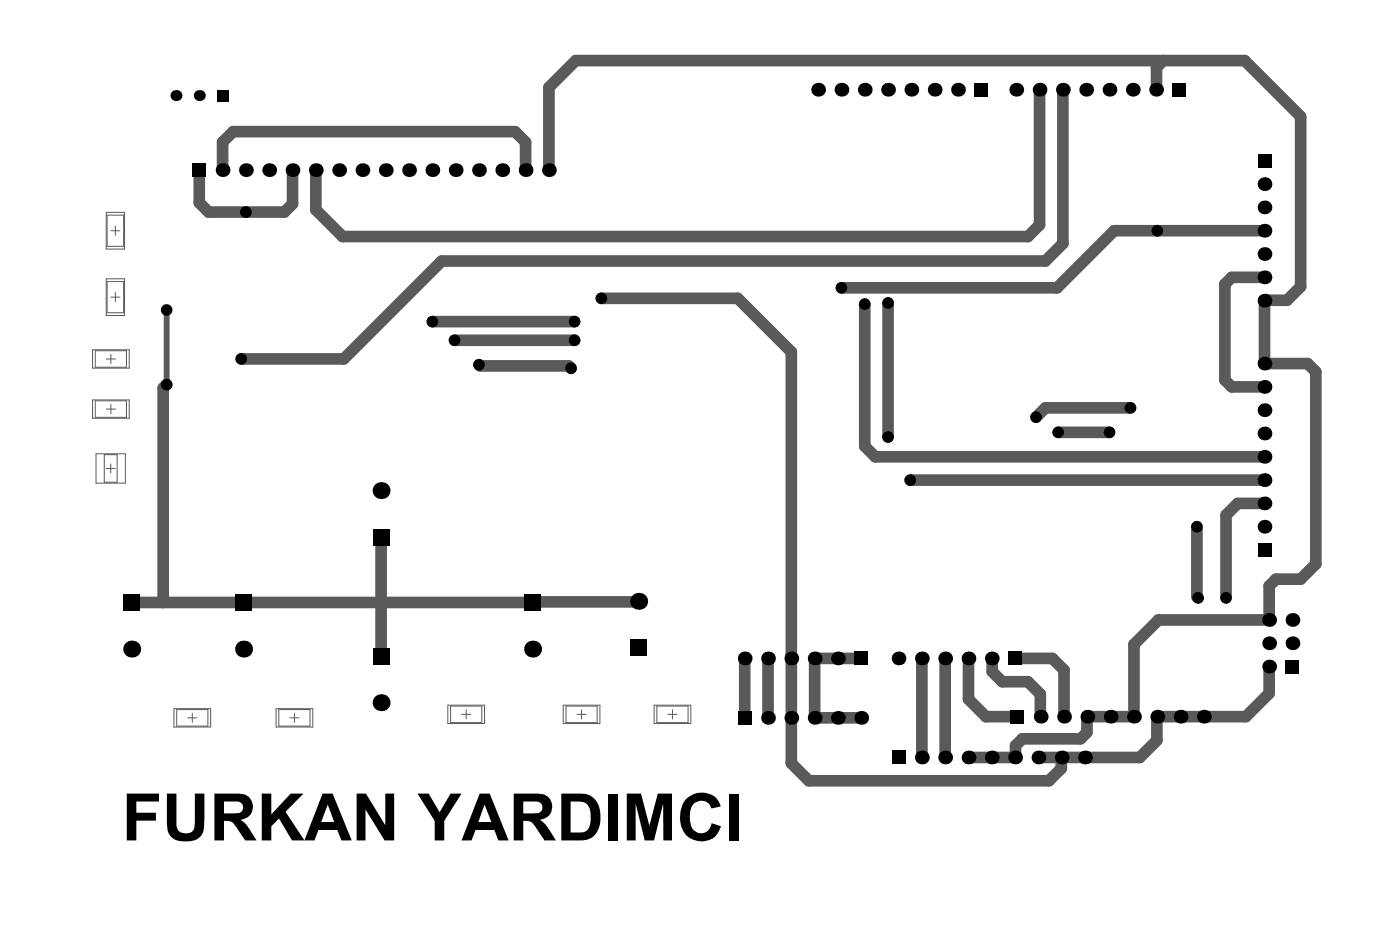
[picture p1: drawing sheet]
<svg xmlns="http://www.w3.org/2000/svg" width="508mm" height="339mm" viewBox="0 0 508 339" stroke-linecap="round" stroke-linejoin="round" font-family="sans-serif">
<g fill="none" stroke="#5a5a5a" stroke-width=".36">
<path d="M38.5 77h6.7v13.3h-6.7zM38.8 78h6v11.3h-6zM40.2 83.7h3.3M41.8 82v3.3M38.5 101.1h6.7v13.3h-6.7zM38.8 102.1h6v11.3h-6zM40.2 107.7h3.3M41.8 106.1v3.3M33.5 126.8h13.4v6.7h-13.4zM34.5 127.2h11.4v6h-11.4zM38.5 130.2h3.4M40.2 128.5v3.3"/>
<path d="M33.5 145h13.4v6.7h-13.4zM34.5 145.3h11.4v6h-11.4zM38.5 148.3h3.4M40.2 146.7v3.3M34.8 164.5h10.7v10.7h-10.7zM37.8 164.9h4.7v10h-4.7zM38.5 169.9h3.3M40.1 168.2v3.3M63.1 257h13.3v6.6h-13.3zM64.1 257.3h11.3v6h-11.3zM69.7 258.6v3.4M100.1 257h13.3v6.6h-13.3z"/>
<path d="M101.1 257.3h11.3v6h-11.3zM106.8 258.6v3.4M162.4 255.7h13.3v6.7h-13.3zM163.4 256h11.3v6h-11.3zM167.4 259h3.3M169 257.4v3.3M204.2 255.7h13.3v6.7h-13.3zM205.2 256h11.3v6h-11.3zM209.2 259h3.3M210.9 257.4v3.3M237.2 255.7h13.3v6.7h-13.3zM238.2 256h11.3v6h-11.3z"/>
<path d="M242.2 259h3.3M243.8 257.4v3.3M68.1 260.3h3.3M105.1 260.3h3.3"/>
</g>
<g fill="none" stroke="#5a5a5a" stroke-width="4.2">
<path d="M377 32.5v49l-4.3 4.3h-248.5l-9.7-9.7v-14.4M385.4 32.5v55.8l-6.3 6.3h-218.9l-35.5 35.5h-37.2M421.8 22l-2.4 2.4-.2 8.1M72.3 61.7v11.8l3.3 3.4h27.5l3-3v-12.2M80.7 61.7v-10.2l3.8-3.8h102.3l3.8 3.8v10.2M199 61.7v-30l9.8-9.7h242.5l20.3 20.3v61.6l-4.9 5-8.2 .1v22.8h15.7l2.9 3v69.7l-5.5 5.5h-8.9l-2.5 2.5v12.3h-40.1l-8.9 8.9v26.2h-16.9l-.2 5.7-2.3 2.3h-21.1l-2.5 2.5-.1 4.3h-16.9M458.5 83.7h-54.5l-20.7 20.7h-78.2M156.8 116.6h51.5M218.1 108.2h49.4l19.4 19.4v149.2l6.4 6.3h87l4.5-4.5 .2-3.9M313.6 110.3v51.5l3.8 3.8h141.1M322 109.9v48.6M458.5 100.6h-11.9l-2.5 2.4v34.8l2.5 2.5h11.9"/>
<path d="M60.4 139.4l-1.2 1.3v77.8M164.8 123.4h43.5M173.7 132.3l.4 .4h32.1l.9 .8M383.7 156.8h18.6M409.9 147.9h-30.8l-3.4 3.4M330 174.1h128.5M138.2 194.8v43.1M434 191v25.3l.4 .5M458.5 182.5h-9.7l-4.2 4.3v30M231.6 218l-.2 .2h-38.1l-.2 .3h-145.3M270 238.7v21.6M278.5 238.7v21.6"/>
<path d="M312.3 238.7h-16.9v21.6h16.9M334.3 238.7v36M342.7 238.7v36M351.2 238.7v14.8l6.3 6.4h11.4M359.6 238.7l.2 4.8 3.6 3.7h9.3l4.5 4.5 .2 8.2M368.1 238.7h13.5l4.2 4.3v16.9M460.2 241.7v9.7l-8.4 8.5h-32.2l-.1 8.6-6.2 6.2h-36.8"/>
</g>
<path d="M60.4 112.4v27" fill="none" stroke="#5a5a5a" stroke-width="2.1"/>
<g fill="#000">
<path d="M46 287.8h11.6v2.8h-8.2v4.1h7.1v2.9h-7.1v7.1h-3.4zM60.5 287.8h3.5v9.4a4.4 4.4 0 0 0 1.4 4.6 3.6 3.6 0 0 0 5-1.4l.3-1.9v-10.7h3.4v9.7a7.8 7.8 0 0 1-1.8 6.2 9.7 9.7 0 0 1-9.9 0 7 7 0 0 1-1.9-5.9zM94.9 287.8h3.5v7.5l7-7.5h4.6l-6.5 6.5 6.9 10.4h-4.5l-4.7-7.9-2.8 2.8v5.1h-3.5zM151.4 287.8h4l4 6.7 4-6.7h3.9l-6.2 9.8v7.1h-3.5v-7.1zM248.8 289.7a7.7 7.7 0 0 1 11.8 .8l.7 1.9-3.3 .8a3.9 3.9 0 0 0-4.3-2.8 3.9 3.9 0 0 0-3.4 3.8 9.6 9.6 0 0 0 1.2 6.8 3.8 3.8 0 0 0 4.1 .9 3.8 3.8 0 0 0 2.4-3.4l3.4 1.1a7.3 7.3 0 0 1-11.3 4.2 9.4 9.4 0 0 1-3-10.9l.6-1.7zM129.3 287.8h3.4l7 11.5v-11.5h3.2v16.9h-3.4l-7-11.2v11.2h-3.2zM220.6 287.8h3.4v16.9h-3.4zM227.3 287.8h5.1l3.1 11.6 3-11.6h5.2v16.9h-3.2v-13.3l-3.3 13.3h-3.4l-3.3-13.3v13.3h-3.2zM264.3 287.8h3.4v16.9h-3.4z"/>
<path d="M81.2 290.6v4.3h4.3a2.17 2.17 0 0 0 2.4-1 2.17 2.17 0 0 0-.3-2.6l-1.3-.7zM77.8 287.8h7.6a5.5 5.5 0 0 1 5.6 2.2 4.8 4.8 0 0 1-3.8 7.3 9.1 9.1 0 0 1 3.7 4.1l2.2 3.3h-4.2l-2.5-3.8a6.1 6.1 0 0 0-3.2-3.2l-2-.1v7.1h-3.4z"/>
<path d="M118.8 291.7l-2.3 6.4h4.7zM117 287.8h3.6l6.9 16.9h-3.7l-1.5-3.8h-6.8l-1.5 3.8h-3.6z"/>
<path d="M175.7 291.7l-2.3 6.4h4.8zM173.9 287.8h3.7l6.8 16.9h-3.7l-1.4-3.8h-6.9l-1.4 3.8h-3.7z"/>
<path d="M189.7 290.6v4.3h4.9a2.11 2.11 0 0 0 2.1-2.2 2.11 2.11 0 0 0-2.2-2.1zM186.3 287.8h7.7a5.5 5.5 0 0 1 5.5 2.2 4.8 4.8 0 0 1-3.8 7.3 9.8 9.8 0 0 1 3.8 4.1l2.1 3.3h-4.2l-2.5-3.8a5.6 5.6 0 0 0-3.4-3.2l-1.8-.1v7.1h-3.4z"/>
<path d="M206.9 290.6v11.3h3a3.5 3.5 0 0 0 4.2-3.7 7.6 7.6 0 0 0-1.4-6.7 4.7 4.7 0 0 0-3.5-.9zM203.5 287.8h6.8a7.1 7.1 0 0 1 7.4 7.7v1a7.8 7.8 0 0 1-4.2 7.7l-2.3 .5h-7.7z"/>
<circle cx="63.8" cy="34.6" r="1.99"/>
<circle cx="72.3" cy="34.6" r="1.99"/>
<circle cx="296.7" cy="32.5" r="2.49"/>
<circle cx="305.1" cy="32.5" r="2.49"/>
<circle cx="313.6" cy="32.5" r="2.49"/>
<circle cx="322" cy="32.5" r="2.49"/>
<circle cx="330.5" cy="32.5" r="2.49"/>
<circle cx="338.9" cy="32.5" r="2.49"/>
<circle cx="347.4" cy="32.5" r="2.49"/>
<circle cx="368.5" cy="32.5" r="2.49"/>
<circle cx="377" cy="32.5" r="2.49"/>
<circle cx="385.4" cy="32.5" r="2.49"/>
<circle cx="393.9" cy="32.5" r="2.49"/>
<circle cx="402.3" cy="32.5" r="2.49"/>
<circle cx="410.8" cy="32.5" r="2.49"/>
<circle cx="419.2" cy="32.5" r="2.49"/>
<circle cx="80.7" cy="61.7" r="2.49"/>
<circle cx="89.2" cy="76.9" r="2.11"/>
<circle cx="89.2" cy="61.7" r="2.49"/>
<circle cx="97.6" cy="61.7" r="2.49"/>
<circle cx="106.1" cy="61.7" r="2.49"/>
<circle cx="114.5" cy="61.7" r="2.49"/>
<circle cx="123" cy="61.7" r="2.49"/>
<circle cx="131.4" cy="61.7" r="2.49"/>
<circle cx="139.9" cy="61.7" r="2.49"/>
<circle cx="148.3" cy="61.7" r="2.49"/>
<circle cx="156.8" cy="61.7" r="2.49"/>
<circle cx="165.2" cy="61.7" r="2.49"/>
<circle cx="173.7" cy="61.7" r="2.11"/>
<circle cx="173.7" cy="61.7" r="2.49"/>
<circle cx="182.1" cy="61.7" r="2.49"/>
<circle cx="190.6" cy="61.7" r="2.49"/>
<circle cx="199" cy="61.7" r="2.49"/>
<circle cx="458.5" cy="75.2" r="2.49"/>
<circle cx="458.5" cy="66.8" r="2.49"/>
<circle cx="419.6" cy="83.7" r="2.11"/>
<circle cx="458.5" cy="92.1" r="2.49"/>
<circle cx="458.5" cy="83.7" r="2.49"/>
<circle cx="60.4" cy="112.4" r="2.11"/>
<circle cx="156.8" cy="116.6" r="2.11"/>
<circle cx="208.3" cy="116.6" r="2.11"/>
<circle cx="218.1" cy="108.2" r="2.11"/>
<circle cx="305.1" cy="104.4" r="2.11"/>
<circle cx="313.6" cy="110.3" r="2.11"/>
<circle cx="322" cy="109.9" r="2.11"/>
<circle cx="458.5" cy="100.6" r="2.49"/>
<circle cx="458.5" cy="109" r="2.49"/>
<circle cx="60.4" cy="139.4" r="2.11"/>
<circle cx="87.5" cy="130.1" r="2.11"/>
<circle cx="164.8" cy="123.4" r="2.11"/>
<circle cx="173.7" cy="132.3" r="2.11"/>
<circle cx="207.1" cy="133.5" r="2.11"/>
<circle cx="208.3" cy="123.4" r="2.11"/>
<circle cx="458.5" cy="131.8" r="2.49"/>
<circle cx="322" cy="158.5" r="2.11"/>
<circle cx="375.7" cy="151.3" r="2.11"/>
<circle cx="383.7" cy="156.8" r="2.11"/>
<circle cx="402.3" cy="156.8" r="2.11"/>
<circle cx="409.9" cy="147.9" r="2.11"/>
<circle cx="458.5" cy="140.3" r="2.49"/>
<circle cx="458.5" cy="148.7" r="2.49"/>
<circle cx="458.5" cy="157.2" r="2.49"/>
<circle cx="138.2" cy="177.9" r="3.1"/>
<circle cx="330" cy="174.1" r="2.11"/>
<circle cx="458.5" cy="174.1" r="2.49"/>
<circle cx="458.5" cy="165.6" r="2.49"/>
<circle cx="434" cy="191" r="2.11"/>
<circle cx="458.5" cy="182.5" r="2.49"/>
<circle cx="458.5" cy="191" r="2.49"/>
<circle cx="231.6" cy="218" r="3.1"/>
<circle cx="434.4" cy="216.8" r="2.11"/>
<circle cx="444.6" cy="216.8" r="2.11"/>
<circle cx="47.8" cy="235.4" r="3.1"/>
<circle cx="88.3" cy="235.4" r="3.1"/>
<circle cx="193.1" cy="235.4" r="3.1"/>
<circle cx="270" cy="238.7" r="2.49"/>
<circle cx="278.5" cy="238.7" r="2.49"/>
<circle cx="286.9" cy="238.7" r="2.49"/>
<circle cx="295.4" cy="238.7" r="2.49"/>
<circle cx="303.8" cy="238.7" r="2.49"/>
<circle cx="325.8" cy="238.7" r="2.49"/>
<circle cx="334.3" cy="238.7" r="2.49"/>
<circle cx="342.7" cy="238.7" r="2.49"/>
<circle cx="351.2" cy="238.7" r="2.49"/>
<circle cx="359.6" cy="238.7" r="2.49"/>
<circle cx="460.2" cy="233.2" r="2.49"/>
<circle cx="460.2" cy="224.8" r="2.49"/>
<circle cx="468.7" cy="224.8" r="2.49"/>
<circle cx="468.7" cy="233.2" r="2.49"/>
<circle cx="138.2" cy="254.8" r="3.1"/>
<circle cx="377.4" cy="259.9" r="2.49"/>
<circle cx="385.8" cy="259.9" r="2.49"/>
<circle cx="394.3" cy="259.9" r="2.49"/>
<circle cx="402.7" cy="259.9" r="2.49"/>
<circle cx="411.2" cy="259.9" r="2.49"/>
<circle cx="419.6" cy="259.9" r="2.49"/>
<circle cx="428.1" cy="259.9" r="2.49"/>
<circle cx="436.5" cy="259.9" r="2.49"/>
<circle cx="460.2" cy="241.7" r="2.49"/>
<circle cx="278.5" cy="260.3" r="2.49"/>
<circle cx="286.9" cy="260.3" r="2.49"/>
<circle cx="295.4" cy="260.3" r="2.49"/>
<circle cx="303.8" cy="260.3" r="2.49"/>
<circle cx="312.3" cy="260.3" r="2.49"/>
<circle cx="334.3" cy="274.7" r="2.49"/>
<circle cx="342.7" cy="274.7" r="2.49"/>
<circle cx="351.2" cy="274.7" r="2.49"/>
<circle cx="359.6" cy="274.7" r="2.49"/>
<circle cx="368.1" cy="274.7" r="2.49"/>
<circle cx="376.5" cy="274.7" r="2.49"/>
<circle cx="385" cy="274.7" r="2.49"/>
<circle cx="393.4" cy="274.7" r="2.49"/>
</g>
<g fill="#000">
<path d="M78.7 32.6h4v4h-4z" fill-rule="evenodd"/>
<path d="M353.3 30h5v5h-5z" fill-rule="evenodd"/>
<path d="M425.2 30h5v5h-5z" fill-rule="evenodd"/>
<path d="M69.8 59.2h5v5h-5z" fill-rule="evenodd"/>
<path d="M456 55.8h5v5h-5z" fill-rule="evenodd"/>
<path d="M135.1 191.7h6.2v6.2h-6.2z" fill-rule="evenodd"/>
<path d="M44.7 215.4h6.1v6.1h-6.1z" fill-rule="evenodd"/>
<path d="M85.2 215.4h6.2v6.1h-6.2z" fill-rule="evenodd"/>
<path d="M190 215.4h6.2v6.1h-6.2z" fill-rule="evenodd"/>
<path d="M456 196.9h5v5h-5z" fill-rule="evenodd"/>
<path d="M135.1 234.8h6.2v6.2h-6.2z" fill-rule="evenodd"/>
<path d="M228.5 231.9h6.2v6.1h-6.2z" fill-rule="evenodd"/>
<path d="M267.5 257.8h5v5h-5z" fill-rule="evenodd"/>
<path d="M309.8 236.2h5v5h-5z" fill-rule="evenodd"/>
<path d="M366.4 257.4h5v5h-5z" fill-rule="evenodd"/>
<path d="M365.6 236.2h5v5h-5z" fill-rule="evenodd"/>
<path d="M466.2 239.2h5v5h-5z" fill-rule="evenodd"/>
<path d="M323.3 272.2h5v5h-5z" fill-rule="evenodd"/>
</g>
</svg>
